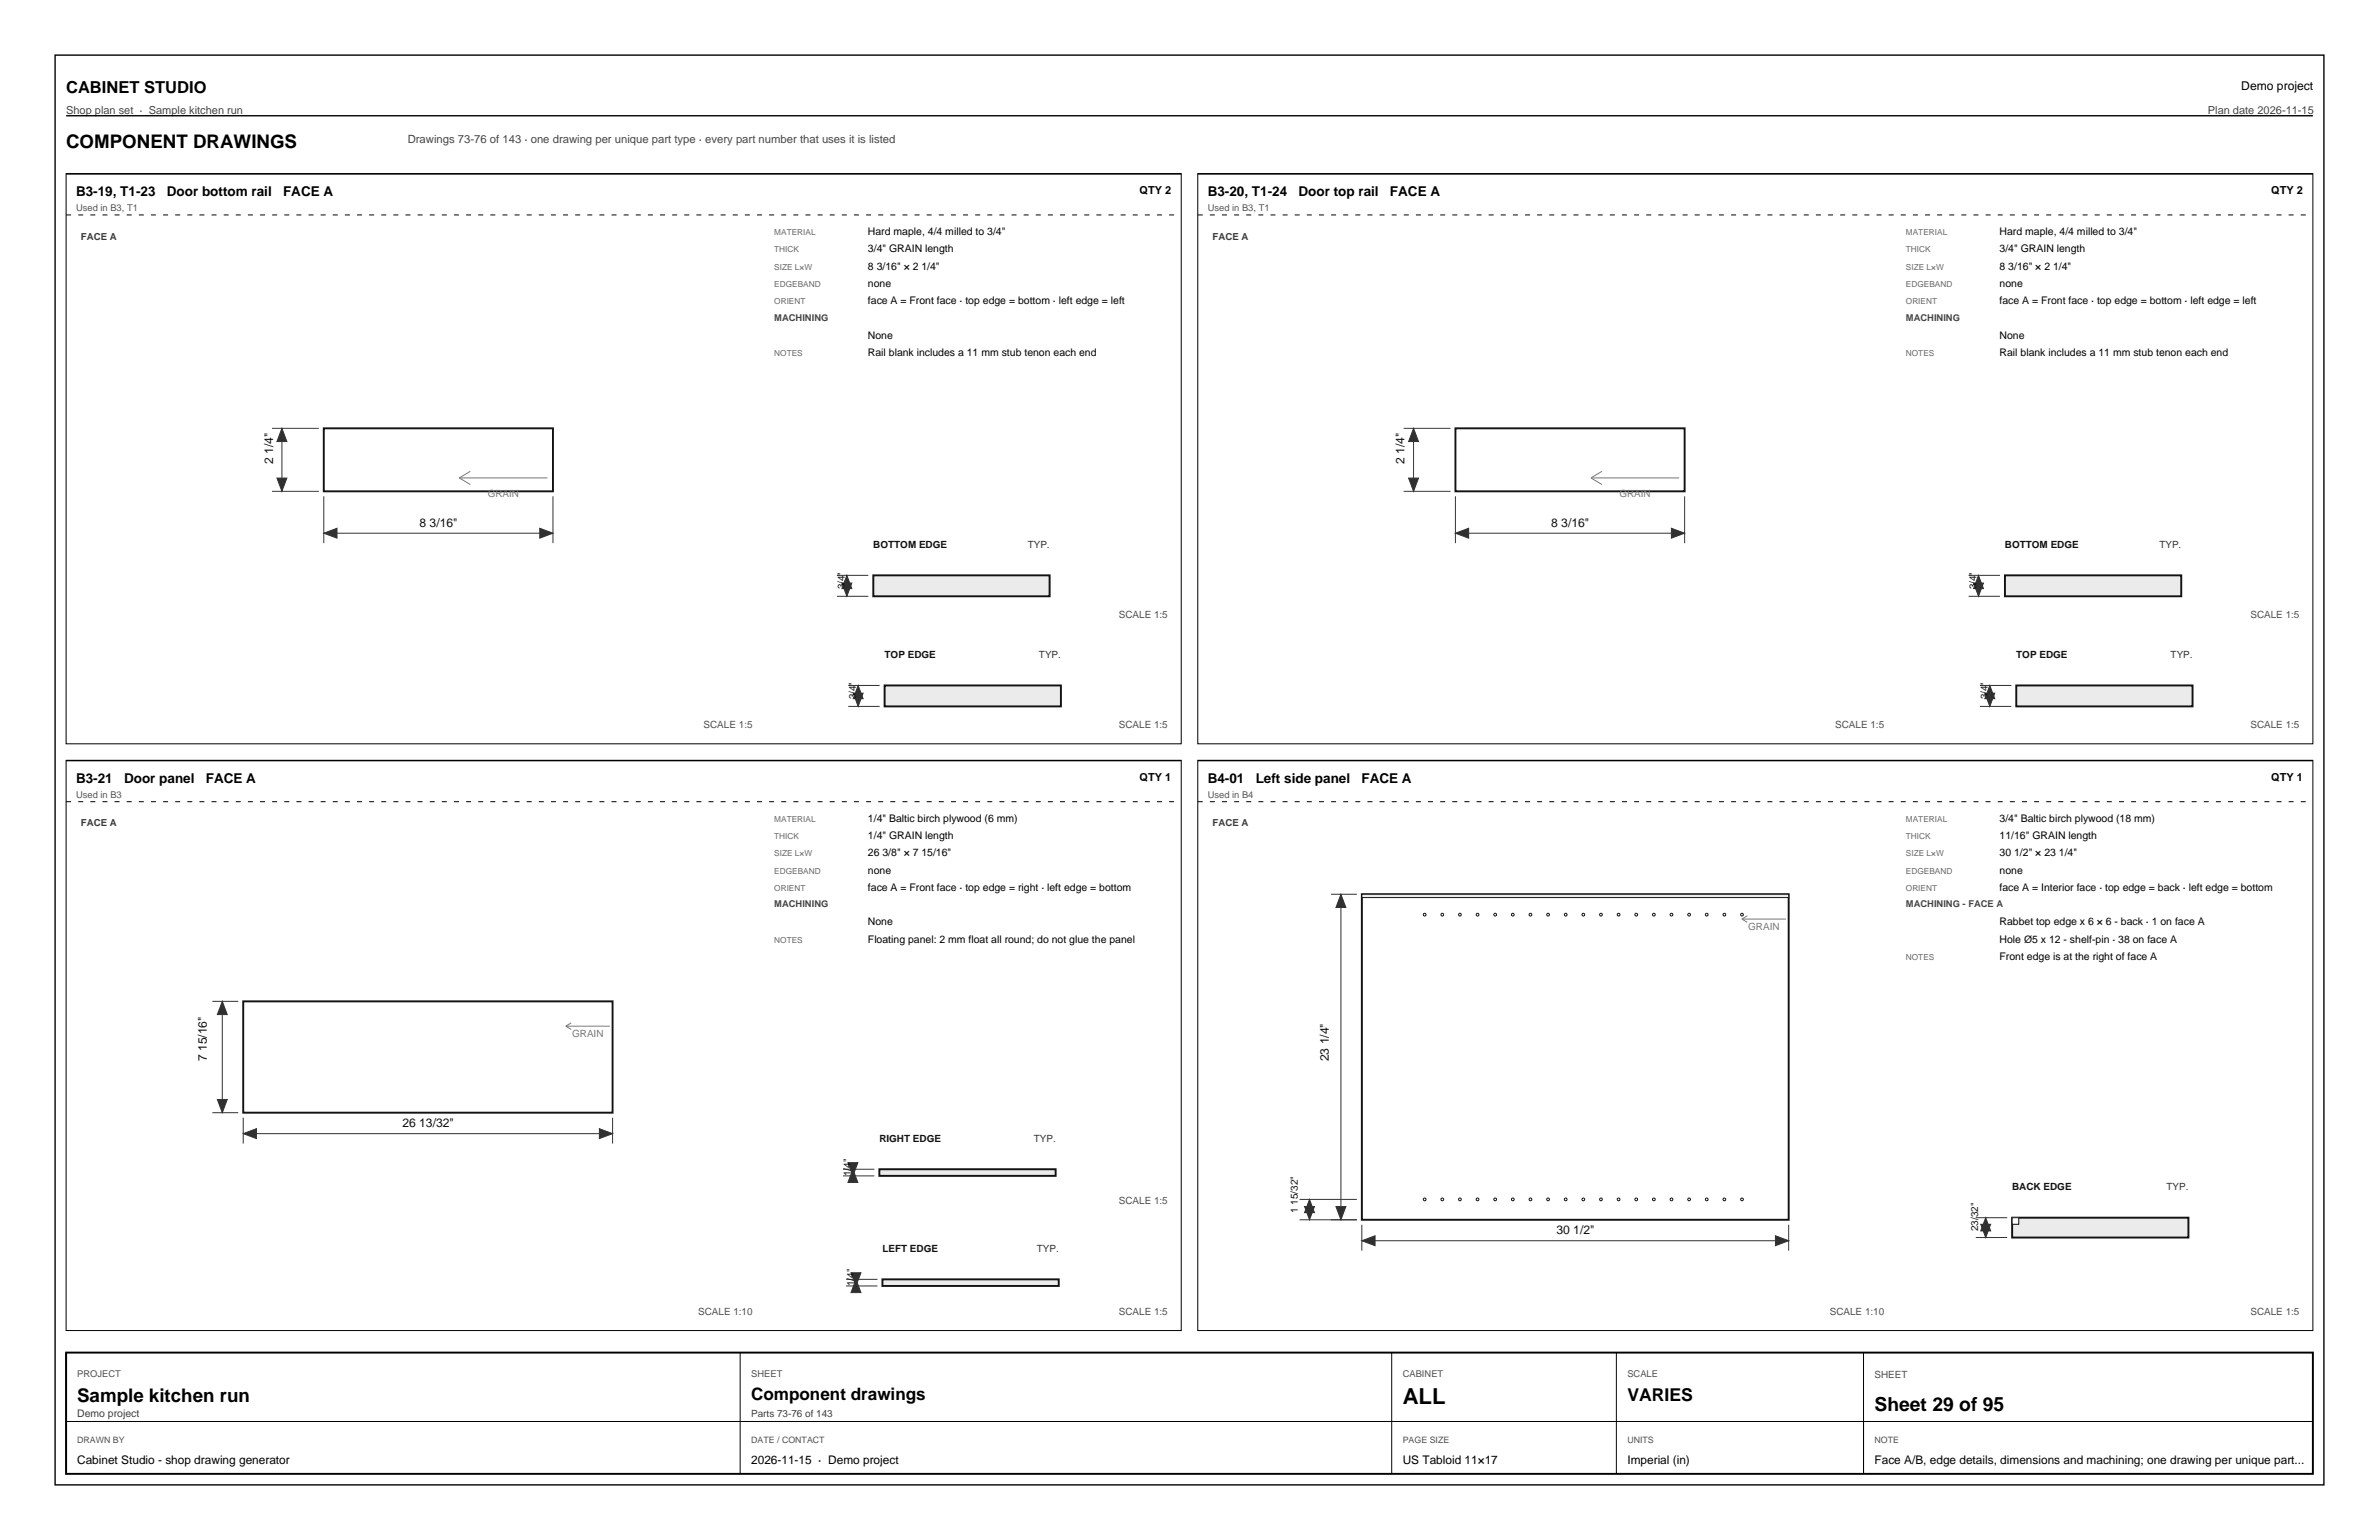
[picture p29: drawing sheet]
<svg xmlns="http://www.w3.org/2000/svg" width="432mm" height="279mm" viewBox="0 0 432 279" stroke-linecap="round" stroke-linejoin="round" font-family="sans-serif">
<defs><g id="words">
<text font-size="4" x="254.6" y="254.8">ALL</text>
<text font-size="3.5" x="340.2" y="256">Sheet 29 of 95</text>
<g font-size="3.4">
<text x="12" y="26.9">COMPONENT DRAWINGS</text>
<text x="14" y="254.3">Sample kitchen run</text>
</g>
<text font-size="3.2" x="295.4" y="254.1">VARIES</text>
<text font-size="3.1" x="136.3" y="254">Component drawings</text>
<text font-size="3" x="12" y="16.9">CABINET STUDIO</text>
<g font-size="2.5">
<text x="13.8" y="35.6">B3-19, T1-23</text>
<text x="30.3" y="35.6">Door bottom rail</text>
<text x="51.4" y="35.6">FACE A</text>
<text x="219.2" y="35.6">B3-20, T1-24</text>
<text x="235.7" y="35.6">Door top rail</text>
<text x="252.3" y="35.6">FACE A</text>
<text x="13.8" y="142">B3-21</text>
<text x="22.5" y="142">Door panel</text>
<text x="37.4" y="142">FACE A</text>
<text x="219.2" y="142">B4-01</text>
<text x="227.9" y="142">Left side panel</text>
<text x="247.1" y="142">FACE A</text>
</g>
<text font-size="2.2" x="406.8" y="16.3">Demo project</text>
<g font-size="2.2" fill="#111">
<text x="49.6" y="84.2" transform="rotate(-90 49.6 84.2)">2 1/4&quot;</text>
<text x="255" y="84.2" transform="rotate(-90 255 84.2)">2 1/4&quot;</text>
<text x="76.1" y="95.5">8 3/16&quot;</text>
<text x="281.5" y="95.5">8 3/16&quot;</text>
<text x="37.5" y="192.5" transform="rotate(-90 37.5 192.5)">7 15/16&quot;</text>
<text x="241.2" y="192.5" transform="rotate(-90 241.2 192.5)">23 1/4&quot;</text>
<text x="73" y="204.5">26 13/32&quot;</text>
<text x="282.5" y="223.9">30 1/2&quot;</text>
</g>
<text font-size="2.1" fill="#464646" x="74" y="25.9">Drawings 73-76 of 143 · one drawing per unique part type · every part number that uses it is listed</text>
<g font-size="2.1">
<text x="14" y="265.6">Cabinet Studio - shop drawing generator</text>
<text x="136.3" y="265.6">2026-11-15 · Demo project</text>
<text x="254.6" y="265.6">US Tabloid 11×17</text>
<text x="295.4" y="265.6">Imperial (in)</text>
<text x="340.2" y="265.6">Face A/B, edge details, dimensions and machining; one drawing per unique part...</text>
</g>
<g font-size="2" fill="#464646">
<text x="12" y="20.7">Shop plan set · Sample kitchen run</text>
<text x="400.7" y="20.7">Plan date 2026-11-15</text>
</g>
<g font-size="2">
<text x="206.8" y="35.2">QTY 2</text>
<text x="412.2" y="35.2">QTY 2</text>
<text x="206.8" y="141.6">QTY 1</text>
<text x="412.2" y="141.6">QTY 1</text>
</g>
<g font-size="1.9">
<text x="157.5" y="42.6">Hard maple, 4/4 milled to 3/4&quot;</text>
<text x="157.5" y="45.8">3/4&quot; GRAIN length</text>
<text x="362.9" y="42.6">Hard maple, 4/4 milled to 3/4&quot;</text>
<text x="362.9" y="45.8">3/4&quot; GRAIN length</text>
<text x="157.5" y="48.9">8 3/16&quot; × 2 1/4&quot;</text>
<text x="157.5" y="52.1">none</text>
<text x="362.9" y="48.9">8 3/16&quot; × 2 1/4&quot;</text>
<text x="362.9" y="52.1">none</text>
<text x="157.5" y="55.2">face A = Front face · top edge = bottom · left edge = left</text>
<text x="362.9" y="55.2">face A = Front face · top edge = bottom · left edge = left</text>
<text x="157.5" y="61.4">None</text>
<text x="157.5" y="64.6">Rail blank includes a 11 mm stub tenon each end</text>
<text x="362.9" y="61.4">None</text>
<text x="362.9" y="64.6">Rail blank includes a 11 mm stub tenon each end</text>
<text x="157.5" y="149.1">1/4&quot; Baltic birch plywood (6 mm)</text>
<text x="362.9" y="149.1">3/4&quot; Baltic birch plywood (18 mm)</text>
<text x="157.5" y="152.2">1/4&quot; GRAIN length</text>
<text x="157.5" y="155.4">26 3/8&quot; × 7 15/16&quot;</text>
<text x="362.9" y="152.2">11/16&quot; GRAIN length</text>
<text x="362.9" y="155.4">30 1/2&quot; × 23 1/4&quot;</text>
<text x="157.5" y="158.5">none</text>
<text x="157.5" y="161.7">face A = Front face · top edge = right · left edge = bottom</text>
<text x="362.9" y="158.5">none</text>
<text x="362.9" y="161.7">face A = Interior face · top edge = back · left edge = bottom</text>
<text x="157.5" y="167.9">None</text>
<text x="362.9" y="167.9">Rabbet top edge x 6 × 6 - back · 1 on face A</text>
<text x="157.5" y="171">Floating panel: 2 mm float all round; do not glue the panel</text>
<text x="362.9" y="171">Hole Ø5 x 12 - shelf-pin · 38 on face A</text>
<text x="362.9" y="174.2">Front edge is at the right of face A</text>
</g>
<text font-size="1.9" fill="#404040" x="14" y="257.1">Demo project</text>
<g font-size="1.8" fill="#3c3c3c">
<text x="14.7" y="43.5">FACE A</text>
<text x="220.1" y="43.5">FACE A</text>
<text x="14.7" y="149.9">FACE A</text>
<text x="220.1" y="149.9">FACE A</text>
</g>
<g font-size="1.8" fill="#777">
<text x="88.5" y="90.1">GRAIN</text>
<text x="293.9" y="90.1">GRAIN</text>
<text x="317.3" y="168.8">GRAIN</text>
<text x="103.8" y="188.2">GRAIN</text>
</g>
<g font-size="1.8" fill="#111">
<text x="158.5" y="99.4">BOTTOM EDGE</text>
<text x="363.9" y="99.4">BOTTOM EDGE</text>
<text x="153.4" y="106.9" transform="rotate(-90 153.4 106.9)">3/4&quot;</text>
<text x="358.8" y="106.9" transform="rotate(-90 358.8 106.9)">3/4&quot;</text>
<text x="160.6" y="119.4">TOP EDGE</text>
<text x="366" y="119.4">TOP EDGE</text>
<text x="155.4" y="126.9" transform="rotate(-90 155.4 126.9)">3/4&quot;</text>
<text x="360.8" y="126.9" transform="rotate(-90 360.8 126.9)">3/4&quot;</text>
<text x="159.6" y="207.2">RIGHT EDGE</text>
<text x="154.4" y="213.4" transform="rotate(-90 154.4 213.4)">1/4&quot;</text>
<text x="365.2" y="216">BACK EDGE</text>
<text x="235.6" y="220.1" transform="rotate(-90 235.6 220.1)">1 15/32&quot;</text>
<text x="160.2" y="227.1">LEFT EDGE</text>
<text x="359.1" y="223.4" transform="rotate(-90 359.1 223.4)">23/32&quot;</text>
<text x="155" y="233.3" transform="rotate(-90 155 233.3)">1/4&quot;</text>
</g>
<g font-size="1.8" fill="#333">
<text x="186.5" y="99.4">TYP.</text>
<text x="391.9" y="99.4">TYP.</text>
<text x="188.6" y="119.4">TYP.</text>
<text x="394" y="119.4">TYP.</text>
<text x="187.6" y="207.2">TYP.</text>
<text x="393.2" y="216">TYP.</text>
<text x="188.2" y="227.1">TYP.</text>
</g>
<g font-size="1.8" fill="#505050">
<text x="203.1" y="112.1">SCALE 1:5</text>
<text x="408.5" y="112.1">SCALE 1:5</text>
<text x="127.7" y="132.1">SCALE 1:5</text>
<text x="203.1" y="132.1">SCALE 1:5</text>
<text x="333.1" y="132.1">SCALE 1:5</text>
<text x="408.5" y="132.1">SCALE 1:5</text>
<text x="203.1" y="218.5">SCALE 1:5</text>
<text x="126.7" y="238.5">SCALE 1:10</text>
<text x="203.1" y="238.5">SCALE 1:5</text>
<text x="332.1" y="238.5">SCALE 1:10</text>
<text x="408.5" y="238.5">SCALE 1:5</text>
<text x="340.2" y="249.9">SHEET</text>
</g>
<text font-size="1.8" fill="#404040" x="136.3" y="257">Parts 73-76 of 143</text>
<g font-size="1.7" fill="#555">
<text x="13.8" y="38.3">Used in B3, T1</text>
<text x="219.2" y="38.3">Used in B3, T1</text>
<text x="13.8" y="144.8">Used in B3</text>
<text x="219.2" y="144.8">Used in B4</text>
</g>
<g font-size="1.7" fill="#464646">
<text x="140.5" y="58.2">MACHINING</text>
<text x="345.9" y="58.2">MACHINING</text>
<text x="140.5" y="164.6">MACHINING</text>
<text x="345.9" y="164.6">MACHINING - FACE A</text>
</g>
<g font-size="1.7" fill="#505050">
<text x="14" y="249.8">PROJECT</text>
<text x="136.3" y="249.8">SHEET</text>
<text x="254.6" y="249.8">CABINET</text>
<text x="295.4" y="249.8">SCALE</text>
</g>
<g font-size="1.6" fill="#505050">
<text x="14" y="261.9">DRAWN BY</text>
<text x="136.3" y="261.9">DATE / CONTACT</text>
<text x="254.6" y="261.9">PAGE SIZE</text>
<text x="295.4" y="261.9">UNITS</text>
<text x="340.2" y="261.9">NOTE</text>
</g>
<g font-size="1.5" fill="#696969">
<text x="140.5" y="42.6">MATERIAL</text>
<text x="140.5" y="45.8">THICK</text>
<text x="345.9" y="42.6">MATERIAL</text>
<text x="345.9" y="45.8">THICK</text>
<text x="140.5" y="48.9">SIZE L×W</text>
<text x="140.5" y="52.1">EDGEBAND</text>
<text x="345.9" y="48.9">SIZE L×W</text>
<text x="345.9" y="52.1">EDGEBAND</text>
<text x="140.5" y="55.2">ORIENT</text>
<text x="345.9" y="55.2">ORIENT</text>
<text x="140.5" y="64.6">NOTES</text>
<text x="345.9" y="64.6">NOTES</text>
<text x="140.5" y="149.1">MATERIAL</text>
<text x="345.9" y="149.1">MATERIAL</text>
<text x="140.5" y="152.2">THICK</text>
<text x="140.5" y="155.4">SIZE L×W</text>
<text x="345.9" y="152.2">THICK</text>
<text x="345.9" y="155.4">SIZE L×W</text>
<text x="140.5" y="158.5">EDGEBAND</text>
<text x="140.5" y="161.7">ORIENT</text>
<text x="345.9" y="158.5">EDGEBAND</text>
<text x="345.9" y="161.7">ORIENT</text>
<text x="140.5" y="171">NOTES</text>
<text x="345.9" y="174.2">NOTES</text>
</g>
</g></defs>
<path d="M10 10h411.8v259.4h-411.8zM12 21h407.8M12 31.5h202.4" fill="none" stroke="#000" stroke-width=".25"/>
<path d="M12 31.5h202.4v103.4h-202.4z" fill="none" stroke="#000" stroke-width=".18"/>
<path d="M12 39h202.4" fill="none" stroke="#000" stroke-width=".18" stroke-dasharray=".9 1.3" stroke-linecap="butt"/>
<path d="M58.8 77.7h41.6v11.4h-41.6z" fill="none" stroke="#121212" stroke-width=".35"/>
<path d="M83.4 86.7h16M83.4 86.7l2 1.2M85.4 85.5l-2 1.2" fill="none" stroke="#787878" stroke-width=".18"/>
<path d="M58.8 90v8.5M58.8 96.7h41.6M100.4 90v8.5" fill="none" stroke="#333" stroke-width=".18"/>
<path d="M58.8 96.7l2.4-.9v1.8z" fill="#333"/>
<path d="M58.8 96.7l2.4-.9v1.8z" fill="none" stroke="#333" stroke-width=".18"/>
<path d="M98 95.8l2.4 .9-2.4 .9z" fill="#333"/>
<path d="M49.4 77.7h8.5M51.2 77.7v11.4M49.4 89.1h8.5M98 95.8l2.4 .9-2.4 .9z" fill="none" stroke="#333" stroke-width=".18"/>
<path d="M50.3 86.7h1.8l-.9 2.4z" fill="#333"/>
<path d="M50.3 86.7h1.8l-.9 2.4z" fill="none" stroke="#333" stroke-width=".18"/>
<path d="M51.2 77.7l.9 2.4h-1.8z" fill="#333"/>
<path d="M51.2 77.7l.9 2.4h-1.8z" fill="none" stroke="#333" stroke-width=".18"/>
<path d="M158.5 104.4h32v3.8h-32z" fill="#edebe3"/>
<path d="M158.5 104.4h32v3.8h-32z" fill="none" stroke="#121212" stroke-width=".35"/>
<path d="M151.9 108.2h5.7M151.9 104.4h5.7M153.7 104.4v3.8" fill="none" stroke="#333" stroke-width=".18"/>
<path d="M152.8 105.8h1.8l-.9 2.4z" fill="#333"/>
<path d="M152.8 105.8h1.8l-.9 2.4z" fill="none" stroke="#333" stroke-width=".18"/>
<path d="M153.7 104.4l.9 2.4h-1.8z" fill="#333"/>
<path d="M153.7 104.4l.9 2.4h-1.8z" fill="none" stroke="#333" stroke-width=".18"/>
<path d="M160.6 124.4h32v3.8h-32z" fill="#edebe3"/>
<path d="M160.6 124.4h32v3.8h-32z" fill="none" stroke="#121212" stroke-width=".35"/>
<path d="M154 128.2h5.7M154 124.4h5.7M155.8 124.4v3.8" fill="none" stroke="#333" stroke-width=".18"/>
<path d="M154.9 125.8h1.8l-.9 2.4z" fill="#333"/>
<path d="M154.9 125.8h1.8l-.9 2.4z" fill="none" stroke="#333" stroke-width=".18"/>
<path d="M155.8 124.4l.9 2.4h-1.8z" fill="#333"/>
<path d="M264.2 90v8.5M264.2 96.7h41.6M305.8 90v8.5M155.8 124.4l.9 2.4h-1.8z" fill="none" stroke="#333" stroke-width=".18"/>
<path d="M217.4 31.5h202.4v103.4h-202.4z" fill="none" stroke="#000" stroke-width=".18"/>
<path d="M217.4 31.5h202.4" fill="none" stroke="#000" stroke-width=".25"/>
<path d="M217.4 39h202.4" fill="none" stroke="#000" stroke-width=".18" stroke-dasharray=".9 1.3" stroke-linecap="butt"/>
<path d="M264.2 77.7h41.6v11.4h-41.6z" fill="none" stroke="#121212" stroke-width=".35"/>
<path d="M288.8 86.7h16M288.8 86.7l2 1.2M290.8 85.5l-2 1.2" fill="none" stroke="#787878" stroke-width=".18"/>
<path d="M264.2 96.7l2.4-.9v1.8z" fill="#333"/>
<path d="M264.2 96.7l2.4-.9v1.8z" fill="none" stroke="#333" stroke-width=".18"/>
<path d="M303.4 95.8l2.4 .9-2.4 .9z" fill="#333"/>
<path d="M254.8 77.7h8.5M256.6 77.7v11.4M254.8 89.1h8.5M303.4 95.8l2.4 .9-2.4 .9z" fill="none" stroke="#333" stroke-width=".18"/>
<path d="M255.7 86.7h1.8l-.9 2.4z" fill="#333"/>
<path d="M255.7 86.7h1.8l-.9 2.4z" fill="none" stroke="#333" stroke-width=".18"/>
<path d="M256.6 77.7l.9 2.4h-1.8z" fill="#333"/>
<path d="M256.6 77.7l.9 2.4h-1.8z" fill="none" stroke="#333" stroke-width=".18"/>
<path d="M363.9 104.4h32v3.8h-32z" fill="#edebe3"/>
<path d="M363.9 104.4h32v3.8h-32z" fill="none" stroke="#121212" stroke-width=".35"/>
<path d="M357.3 108.2h5.7M357.3 104.4h5.7M359.1 104.4v3.8" fill="none" stroke="#333" stroke-width=".18"/>
<path d="M358.2 105.8h1.8l-.9 2.4z" fill="#333"/>
<path d="M358.2 105.8h1.8l-.9 2.4z" fill="none" stroke="#333" stroke-width=".18"/>
<path d="M359.1 104.4l.9 2.4h-1.8z" fill="#333"/>
<path d="M359.1 104.4l.9 2.4h-1.8z" fill="none" stroke="#333" stroke-width=".18"/>
<path d="M366 124.4h32v3.8h-32z" fill="#edebe3"/>
<path d="M366 124.4h32v3.8h-32z" fill="none" stroke="#121212" stroke-width=".35"/>
<path d="M359.4 128.2h5.7M359.4 124.4h5.7M361.2 124.4v3.8" fill="none" stroke="#333" stroke-width=".18"/>
<path d="M360.3 125.8h1.8l-.9 2.4z" fill="#333"/>
<path d="M360.3 125.8h1.8l-.9 2.4z" fill="none" stroke="#333" stroke-width=".18"/>
<path d="M361.2 124.4l.9 2.4h-1.8z" fill="#333"/>
<path d="M361.2 124.4l.9 2.4h-1.8zM44.1 202.8v4.7M44.1 205.7h67.1M111.2 202.8v4.7" fill="none" stroke="#333" stroke-width=".18"/>
<path d="M12 137.9h202.4v103.5h-202.4z" fill="none" stroke="#000" stroke-width=".18"/>
<path d="M12 138h202.4" fill="none" stroke="#000" stroke-width=".25"/>
<path d="M12 145.5h202.4" fill="none" stroke="#000" stroke-width=".18" stroke-dasharray=".9 1.3" stroke-linecap="butt"/>
<path d="M44.1 181.7h67.1v20.2h-67.1z" fill="none" stroke="#121212" stroke-width=".35"/>
<path d="M102.7 186.2h8M102.7 186.2l1 .6M103.7 185.6l-1 .6" fill="none" stroke="#787878" stroke-width=".18"/>
<path d="M44.1 205.7l2.4-.9v1.8z" fill="#333"/>
<path d="M44.1 205.7l2.4-.9v1.8z" fill="none" stroke="#333" stroke-width=".18"/>
<path d="M108.8 204.8l2.4 .9-2.4 .9z" fill="#333"/>
<path d="M38.5 181.7h4.7M40.3 181.7v20.2M38.5 201.9h4.7M108.8 204.8l2.4 .9-2.4 .9z" fill="none" stroke="#333" stroke-width=".18"/>
<path d="M39.4 199.5h1.8l-.9 2.4z" fill="#333"/>
<path d="M39.4 199.5h1.8l-.9 2.4z" fill="none" stroke="#333" stroke-width=".18"/>
<path d="M40.3 181.7l.9 2.4h-1.8z" fill="#333"/>
<path d="M40.3 181.7l.9 2.4h-1.8z" fill="none" stroke="#333" stroke-width=".18"/>
<path d="M159.6 212.1h32v1.2h-32z" fill="#edebe3"/>
<path d="M159.6 212.1h32v1.2h-32z" fill="none" stroke="#121212" stroke-width=".35"/>
<path d="M153 213.3h5.7M153 212.1h5.7M154.8 212.1v1.2" fill="none" stroke="#333" stroke-width=".18"/>
<path d="M153.9 210.9h1.8l-.9 2.4z" fill="#333"/>
<path d="M153.9 210.9h1.8l-.9 2.4z" fill="none" stroke="#333" stroke-width=".18"/>
<path d="M154.8 212.1l.9 2.4h-1.8z" fill="#333"/>
<path d="M154.8 212.1l.9 2.4h-1.8z" fill="none" stroke="#333" stroke-width=".18"/>
<path d="M160.2 232.1h32v1.2h-32z" fill="#edebe3"/>
<path d="M160.2 232.1h32v1.2h-32z" fill="none" stroke="#121212" stroke-width=".35"/>
<path d="M153.6 233.3h5.7M153.6 232.1h5.7M155.4 232.1v1.2" fill="none" stroke="#333" stroke-width=".18"/>
<path d="M154.5 230.9h1.8l-.9 2.4z" fill="#333"/>
<path d="M154.5 230.9h1.8l-.9 2.4z" fill="none" stroke="#333" stroke-width=".18"/>
<path d="M155.4 232.1l.9 2.4h-1.8z" fill="#333"/>
<path d="M155.4 232.1l.9 2.4h-1.8z" fill="none" stroke="#333" stroke-width=".18"/>
<path d="M217.4 137.9h202.4v103.5h-202.4z" fill="none" stroke="#000" stroke-width=".18"/>
<path d="M217.4 138h202.4" fill="none" stroke="#000" stroke-width=".25"/>
<path d="M217.4 145.5h202.4" fill="none" stroke="#000" stroke-width=".18" stroke-dasharray=".9 1.3" stroke-linecap="butt"/>
<path d="M247.2 162.2h77.5v59.1h-77.5z" fill="none" stroke="#121212" stroke-width=".35"/>
<path d="M247.2 162.2h77.5v.6h-77.5z" fill="#edebe3"/>
<g fill="none" stroke="#121212" stroke-width=".18">
<path d="M247.2 162.2h77.5v.6h-77.5z"/>
<circle cx="258.6" cy="165.9" r=".25"/>
<circle cx="261.8" cy="165.9" r=".25"/>
<circle cx="265" cy="165.9" r=".25"/>
<circle cx="268.2" cy="165.9" r=".25"/>
<circle cx="271.4" cy="165.9" r=".25"/>
<circle cx="274.6" cy="165.9" r=".25"/>
<circle cx="277.8" cy="165.9" r=".25"/>
<circle cx="281" cy="165.9" r=".25"/>
<circle cx="284.2" cy="165.9" r=".25"/>
<circle cx="287.4" cy="165.9" r=".25"/>
<circle cx="290.6" cy="165.9" r=".25"/>
<circle cx="293.8" cy="165.9" r=".25"/>
<circle cx="297" cy="165.9" r=".25"/>
<circle cx="300.2" cy="165.9" r=".25"/>
<circle cx="303.4" cy="165.9" r=".25"/>
<circle cx="306.6" cy="165.9" r=".25"/>
<circle cx="309.8" cy="165.9" r=".25"/>
<circle cx="313" cy="165.9" r=".25"/>
<circle cx="316.2" cy="165.9" r=".25"/>
<circle cx="258.6" cy="217.6" r=".25"/>
<circle cx="261.8" cy="217.6" r=".25"/>
<circle cx="265" cy="217.6" r=".25"/>
<circle cx="268.2" cy="217.6" r=".25"/>
<circle cx="271.4" cy="217.6" r=".25"/>
<circle cx="274.6" cy="217.6" r=".25"/>
<circle cx="277.8" cy="217.6" r=".25"/>
<circle cx="281" cy="217.6" r=".25"/>
<circle cx="284.2" cy="217.6" r=".25"/>
<circle cx="287.4" cy="217.6" r=".25"/>
<circle cx="290.6" cy="217.6" r=".25"/>
<circle cx="293.8" cy="217.6" r=".25"/>
<circle cx="297" cy="217.6" r=".25"/>
<circle cx="300.2" cy="217.6" r=".25"/>
<circle cx="303.4" cy="217.6" r=".25"/>
<circle cx="306.6" cy="217.6" r=".25"/>
<circle cx="309.8" cy="217.6" r=".25"/>
<circle cx="313" cy="217.6" r=".25"/>
<circle cx="316.2" cy="217.6" r=".25"/>
</g>
<path d="M316.2 166.7h8M316.2 166.7l1 .6M317.2 166.1l-1 .6" fill="none" stroke="#787878" stroke-width=".18"/>
<path d="M247.2 222.2v4.7M247.2 225.1h77.5M324.7 222.2v4.7" fill="none" stroke="#333" stroke-width=".18"/>
<path d="M247.2 225.1l2.4-.9v1.8z" fill="#333"/>
<path d="M247.2 225.1l2.4-.9v1.8z" fill="none" stroke="#333" stroke-width=".18"/>
<path d="M322.3 224.2l2.4 .9-2.4 .9z" fill="#333"/>
<path d="M241.6 162.2h4.7M243.4 162.2v59.1M241.6 221.3h4.7M322.3 224.2l2.4 .9-2.4 .9z" fill="none" stroke="#333" stroke-width=".18"/>
<path d="M242.5 218.9h1.8l-.9 2.4z" fill="#333"/>
<path d="M242.5 218.9h1.8l-.9 2.4z" fill="none" stroke="#333" stroke-width=".18"/>
<path d="M243.4 162.2l.9 2.4h-1.8z" fill="#333"/>
<path d="M243.4 162.2l.9 2.4h-1.8zM235.9 217.6h10.4M237.7 217.6v3.7M235.9 221.3h10.4" fill="none" stroke="#333" stroke-width=".18"/>
<path d="M237.7 217.6l.9 2.4h-1.8z" fill="#333"/>
<path d="M237.7 217.6l.9 2.4h-1.8z" fill="none" stroke="#333" stroke-width=".18"/>
<path d="M236.8 218.9h1.8l-.9 2.4z" fill="#333"/>
<path d="M236.8 218.9h1.8l-.9 2.4z" fill="none" stroke="#333" stroke-width=".18"/>
<path d="M365.2 220.9h32v3.6h-32z" fill="#edebe3"/>
<path d="M365.2 220.9h32v3.6h-32z" fill="none" stroke="#121212" stroke-width=".35"/>
<path d="M365.2 220.9h1.2v1.2h-1.2z" fill="#fff"/>
<path d="M365.2 220.9h1.2v1.2h-1.2z" fill="none" stroke="#121212" stroke-width=".18"/>
<path d="M358.6 224.5h5.7M358.6 220.9h5.7M360.4 220.9v3.6" fill="none" stroke="#333" stroke-width=".18"/>
<path d="M359.5 222.1h1.8l-.9 2.4z" fill="#333"/>
<path d="M359.5 222.1h1.8l-.9 2.4z" fill="none" stroke="#333" stroke-width=".18"/>
<path d="M360.4 220.9l.9 2.4h-1.8z" fill="#333"/>
<path d="M360.4 220.9l.9 2.4h-1.8z" fill="none" stroke="#333" stroke-width=".18"/>
<path d="M12 245.4h407.8v22h-407.8z" fill="none" stroke="#000" stroke-width=".35"/>
<path d="M12 245.4v22M12 257.9h407.8M134.3 245.4v22M252.6 245.4v22M293.4 245.4v22M338.2 245.4v22" fill="none" stroke="#000" stroke-width=".18"/>
<use href="#words"/>
</svg>
